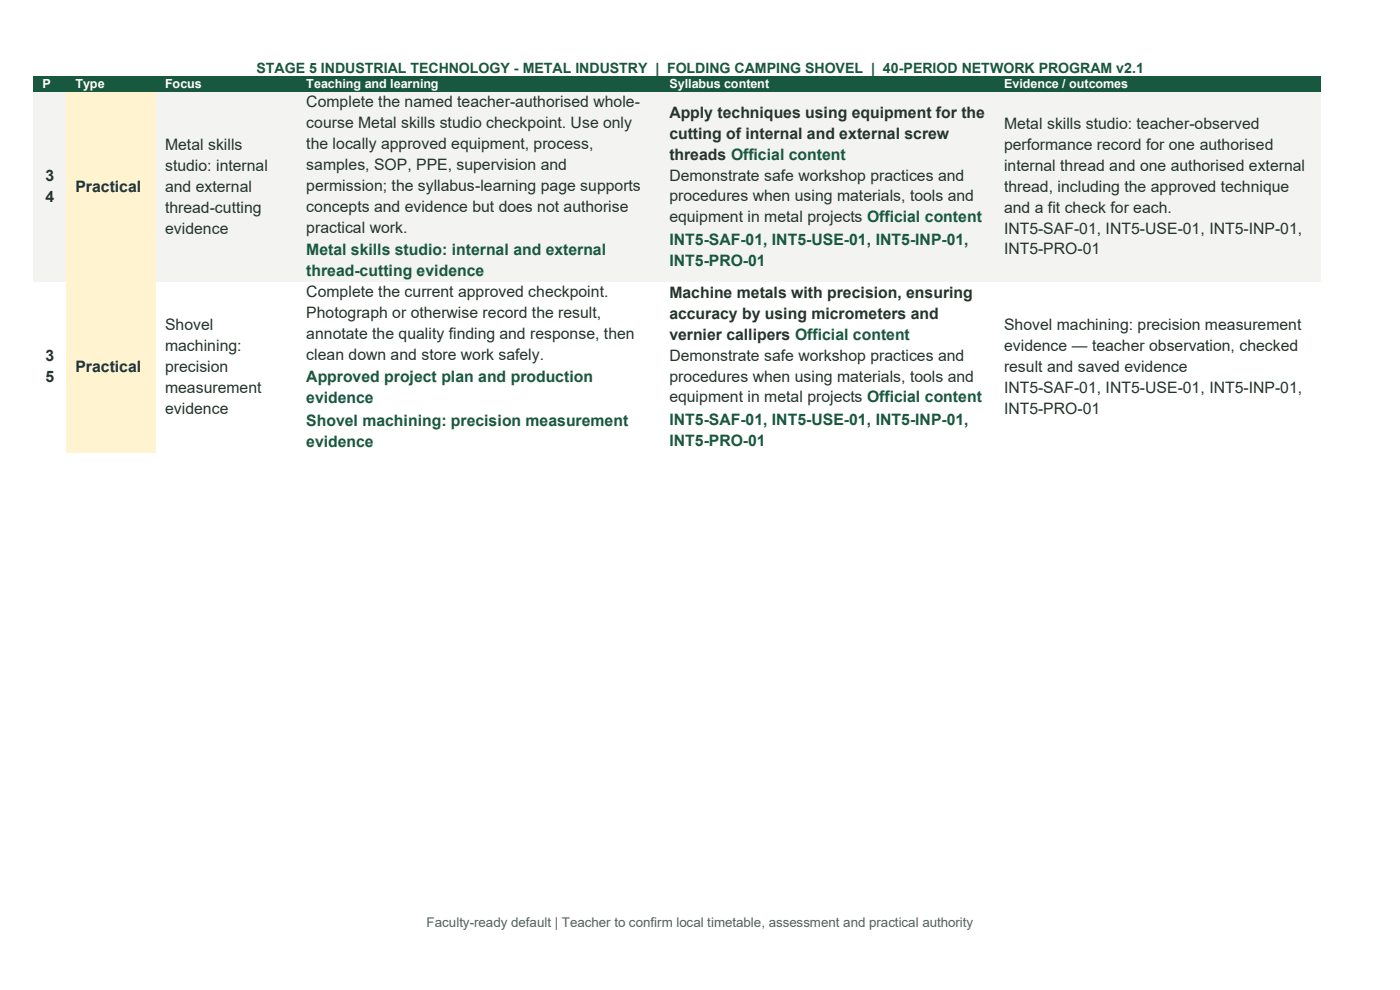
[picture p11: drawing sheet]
<svg xmlns="http://www.w3.org/2000/svg" width="297mm" height="210mm" viewBox="0 0 297 210" stroke-linecap="round" stroke-linejoin="round" font-family="sans-serif">
<defs><g id="words">
<g font-size="3.3" fill="#25342d">
<text x="65" y="22.8">Complete the named teacher-authorised whole-</text>
<text x="65" y="27.2">course Metal skills studio checkpoint. Use only</text>
<text x="142" y="25">Apply techniques using equipment for the</text>
<text x="142" y="29.4">cutting of internal and external screw</text>
<text x="213" y="27.4">Metal skills studio: teacher-observed</text>
<text x="35" y="31.8">Metal skills</text>
<text x="65" y="31.6">the locally approved equipment, process,</text>
<text x="142" y="33.9">threads Official content</text>
<text x="213" y="31.8">performance record for one authorised</text>
<text x="9.7" y="38.5">3</text>
<text x="16" y="40.7">Practical</text>
<text x="35" y="36.2">studio: internal</text>
<text x="35" y="40.7">and external</text>
<text x="65" y="36.1">samples, SOP, PPE, supervision and</text>
<text x="65" y="40.5">permission; the syllabus-learning page supports</text>
<text x="142" y="38.3">Demonstrate safe workshop practices and</text>
<text x="213" y="36.2">internal thread and one authorised external</text>
<text x="213" y="40.7">thread, including the approved technique</text>
<text x="9.7" y="42.9">4</text>
<text x="35" y="45.1">thread-cutting</text>
<text x="65" y="45">concepts and evidence but does not authorise</text>
<text x="142" y="42.7">procedures when using materials, tools and</text>
<text x="142" y="47.2">equipment in metal projects Official content</text>
<text x="213" y="45.1">and a fit check for each.</text>
<text x="35" y="49.5">evidence</text>
<text x="65" y="49.4">practical work.</text>
<text x="213" y="49.5">INT5-SAF-01, INT5-USE-01, INT5-INP-01,</text>
<text x="213" y="54">INT5-PRO-01</text>
<text x="65" y="63">Complete the current approved checkpoint.</text>
<text x="142" y="63.2">Machine metals with precision, ensuring</text>
<text x="35" y="70">Shovel</text>
<text x="65" y="67.5">Photograph or otherwise record the result,</text>
<text x="65" y="71.9">annotate the quality finding and response, then</text>
<text x="142" y="67.6">accuracy by using micrometers and</text>
<text x="213" y="70">Shovel machining: precision measurement</text>
<text x="9.7" y="76.7">3</text>
<text x="35" y="74.5">machining:</text>
<text x="65" y="76.3">clean down and store work safely.</text>
<text x="142" y="72.1">vernier callipers Official content</text>
<text x="142" y="76.5">Demonstrate safe workshop practices and</text>
<text x="213" y="74.5">evidence — teacher observation, checked</text>
<text x="9.7" y="81.1">5</text>
<text x="16" y="78.9">Practical</text>
<text x="35" y="78.9">precision</text>
<text x="35" y="83.3">measurement</text>
<text x="142" y="81">procedures when using materials, tools and</text>
<text x="213" y="78.9">result and saved evidence</text>
<text x="213" y="83.3">INT5-SAF-01, INT5-USE-01, INT5-INP-01,</text>
<text x="35" y="87.8">evidence</text>
<text x="142" y="85.4">equipment in metal projects Official content</text>
<text x="213" y="87.8">INT5-PRO-01</text>
</g>
<g font-size="3.3" fill="#17583f">
<text x="142" y="52">INT5-SAF-01, INT5-USE-01, INT5-INP-01,</text>
<text x="65" y="54.2">Metal skills studio: internal and external</text>
<text x="65" y="58.6">thread-cutting evidence</text>
<text x="142" y="56.4">INT5-PRO-01</text>
<text x="65" y="81.1">Approved project plan and production</text>
<text x="65" y="85.5">evidence</text>
<text x="65" y="90.3">Shovel machining: precision measurement</text>
<text x="65" y="94.8">evidence</text>
<text x="142" y="90.1">INT5-SAF-01, INT5-USE-01, INT5-INP-01,</text>
<text x="142" y="94.6">INT5-PRO-01</text>
</g>
<text font-size="3" fill="#17583f" x="54.4" y="15.5">STAGE 5 INDUSTRIAL TECHNOLOGY - METAL INDUSTRY | FOLDING CAMPING SHOVEL | 40-PERIOD NETWORK PROGRAM v2.1</text>
<text font-size="2.8" fill="#51645b" x="90.5" y="196.8">Faculty-ready default | Teacher to confirm local timetable, assessment and practical authority</text>
<g font-size="2.7" fill="#fff">
<text x="9" y="18.6">P</text>
<text x="16" y="18.6">Type</text>
<text x="35" y="18.6">Focus</text>
<text x="65" y="18.6">Teaching and learning</text>
<text x="142" y="18.6">Syllabus content</text>
<text x="213" y="18.6">Evidence / outcomes</text>
</g>
</g></defs>
<g fill="#17583f">
<path d="M7.1 16.1h7v3.5h-7z" fill-rule="evenodd"/>
<path d="M9 16.1h3.2v3.5h-3.2z" fill-rule="evenodd"/>
<path d="M14.1 16.1h19v3.5h-19z" fill-rule="evenodd"/>
<path d="M16 16.1h15.2v3.5h-15.2z" fill-rule="evenodd"/>
<path d="M33.1 16.1h30v3.5h-30z" fill-rule="evenodd"/>
<path d="M35 16.1h26.2v3.5h-26.2z" fill-rule="evenodd"/>
<path d="M63.1 16.1h77v3.5h-77z" fill-rule="evenodd"/>
<path d="M65 16.1h73.2v3.5h-73.2z" fill-rule="evenodd"/>
<path d="M140.1 16.1h71v3.5h-71z" fill-rule="evenodd"/>
<path d="M142 16.1h67.2v3.5h-67.2z" fill-rule="evenodd"/>
<path d="M211.1 16.1h69v3.5h-69z" fill-rule="evenodd"/>
<path d="M213 16.1h65.2v3.5h-65.2z" fill-rule="evenodd"/>
</g>
<g fill="#f3f4f2">
<path d="M7.1 19.6h7v40.3h-7z" fill-rule="evenodd"/>
<path d="M9 35.4h3.2v4.4h-3.2z" fill-rule="evenodd"/>
<path d="M9 39.8h3.2v4.4h-3.2z" fill-rule="evenodd"/>
</g>
<g fill="#fff4cf">
<path d="M14.1 19.6h19v40.3h-19z" fill-rule="evenodd"/>
<path d="M16 37.6h15.2v4.4h-15.2z" fill-rule="evenodd"/>
</g>
<g fill="#f3f4f2">
<path d="M33.1 19.6h30v40.3h-30z" fill-rule="evenodd"/>
<path d="M35 28.7h26.2v4.4h-26.2z" fill-rule="evenodd"/>
<path d="M35 33.1h26.2v4.5h-26.2z" fill-rule="evenodd"/>
<path d="M35 37.6h26.2v4.4h-26.2z" fill-rule="evenodd"/>
<path d="M35 42h26.2v4.4h-26.2z" fill-rule="evenodd"/>
<path d="M35 46.4h26.2v4.4h-26.2z" fill-rule="evenodd"/>
<path d="M63.1 19.6h77v40.3h-77z" fill-rule="evenodd"/>
<path d="M65 19.6h73.2v4.5h-73.2z" fill-rule="evenodd"/>
<path d="M65 24.1h73.2v4.4h-73.2z" fill-rule="evenodd"/>
<path d="M65 28.5h73.2v4.4h-73.2z" fill-rule="evenodd"/>
<path d="M65 32.9h73.2v4.5h-73.2z" fill-rule="evenodd"/>
<path d="M65 37.4h73.2v4.4h-73.2z" fill-rule="evenodd"/>
<path d="M65 41.8h73.2v4.4h-73.2z" fill-rule="evenodd"/>
<path d="M65 46.2h73.2v4.5h-73.2z" fill-rule="evenodd"/>
<path d="M65 50.7h73.2v4.8h-73.2z" fill-rule="evenodd"/>
<path d="M65 55.5h73.2v4.4h-73.2z" fill-rule="evenodd"/>
<path d="M140.1 19.6h71v40.3h-71z" fill-rule="evenodd"/>
<path d="M142 21.9h67.2v4.4h-67.2z" fill-rule="evenodd"/>
<path d="M142 26.3h67.2v4.4h-67.2z" fill-rule="evenodd"/>
<path d="M142 30.7h67.2v4.5h-67.2z" fill-rule="evenodd"/>
<path d="M142 35.2h67.2v4.4h-67.2z" fill-rule="evenodd"/>
<path d="M142 39.6h67.2v4.4h-67.2z" fill-rule="evenodd"/>
<path d="M142 44h67.2v4.5h-67.2z" fill-rule="evenodd"/>
<path d="M142 48.5h67.2v4.8h-67.2z" fill-rule="evenodd"/>
<path d="M142 53.3h67.2v4.4h-67.2z" fill-rule="evenodd"/>
<path d="M211.1 19.6h69v40.3h-69z" fill-rule="evenodd"/>
<path d="M213 24.3h65.2v4.4h-65.2z" fill-rule="evenodd"/>
<path d="M213 28.7h65.2v4.4h-65.2z" fill-rule="evenodd"/>
<path d="M213 33.1h65.2v4.5h-65.2z" fill-rule="evenodd"/>
<path d="M213 37.6h65.2v4.4h-65.2z" fill-rule="evenodd"/>
<path d="M213 42h65.2v4.4h-65.2z" fill-rule="evenodd"/>
<path d="M213 46.4h65.2v4.4h-65.2z" fill-rule="evenodd"/>
<path d="M213 50.8h65.2v4.5h-65.2z" fill-rule="evenodd"/>
</g>
<g fill="#fff">
<path d="M7.1 59.9h7v36.2h-7z" fill-rule="evenodd"/>
<path d="M9 73.6h3.2v4.4h-3.2z" fill-rule="evenodd"/>
<path d="M9 78h3.2v4.4h-3.2z" fill-rule="evenodd"/>
</g>
<g fill="#fff4cf">
<path d="M14.1 59.9h19v36.2h-19z" fill-rule="evenodd"/>
<path d="M16 75.8h15.2v4.4h-15.2z" fill-rule="evenodd"/>
</g>
<g fill="#fff">
<path d="M33.1 59.9h30v36.2h-30z" fill-rule="evenodd"/>
<path d="M35 66.9h26.2v4.4h-26.2z" fill-rule="evenodd"/>
<path d="M35 71.3h26.2v4.5h-26.2z" fill-rule="evenodd"/>
<path d="M35 75.8h26.2v4.4h-26.2z" fill-rule="evenodd"/>
<path d="M35 80.2h26.2v4.4h-26.2z" fill-rule="evenodd"/>
<path d="M35 84.6h26.2v4.4h-26.2z" fill-rule="evenodd"/>
<path d="M63.1 59.9h77v36.2h-77z" fill-rule="evenodd"/>
<path d="M65 59.9h73.2v4.4h-73.2z" fill-rule="evenodd"/>
<path d="M65 64.3h73.2v4.5h-73.2z" fill-rule="evenodd"/>
<path d="M65 68.8h73.2v4.4h-73.2z" fill-rule="evenodd"/>
<path d="M65 73.2h73.2v4.4h-73.2z" fill-rule="evenodd"/>
<path d="M65 77.6h73.2v4.8h-73.2z" fill-rule="evenodd"/>
<path d="M65 82.4h73.2v4.4h-73.2z" fill-rule="evenodd"/>
<path d="M65 86.8h73.2v4.8h-73.2z" fill-rule="evenodd"/>
<path d="M65 91.6h73.2v4.5h-73.2z" fill-rule="evenodd"/>
<path d="M140.1 59.9h71v36.2h-71z" fill-rule="evenodd"/>
<path d="M142 60.1h67.2v4.4h-67.2z" fill-rule="evenodd"/>
<path d="M142 64.5h67.2v4.4h-67.2z" fill-rule="evenodd"/>
<path d="M142 68.9h67.2v4.5h-67.2z" fill-rule="evenodd"/>
<path d="M142 73.4h67.2v4.4h-67.2z" fill-rule="evenodd"/>
<path d="M142 77.8h67.2v4.4h-67.2z" fill-rule="evenodd"/>
<path d="M142 82.2h67.2v4.5h-67.2z" fill-rule="evenodd"/>
<path d="M142 86.7h67.2v4.8h-67.2z" fill-rule="evenodd"/>
<path d="M142 91.5h67.2v4.4h-67.2z" fill-rule="evenodd"/>
<path d="M211.1 59.9h69v36.2h-69z" fill-rule="evenodd"/>
<path d="M213 66.9h65.2v4.4h-65.2z" fill-rule="evenodd"/>
<path d="M213 71.3h65.2v4.5h-65.2z" fill-rule="evenodd"/>
<path d="M213 75.8h65.2v4.4h-65.2z" fill-rule="evenodd"/>
<path d="M213 80.2h65.2v4.4h-65.2z" fill-rule="evenodd"/>
<path d="M213 84.6h65.2v4.4h-65.2z" fill-rule="evenodd"/>
</g>
<use href="#words"/>
</svg>
